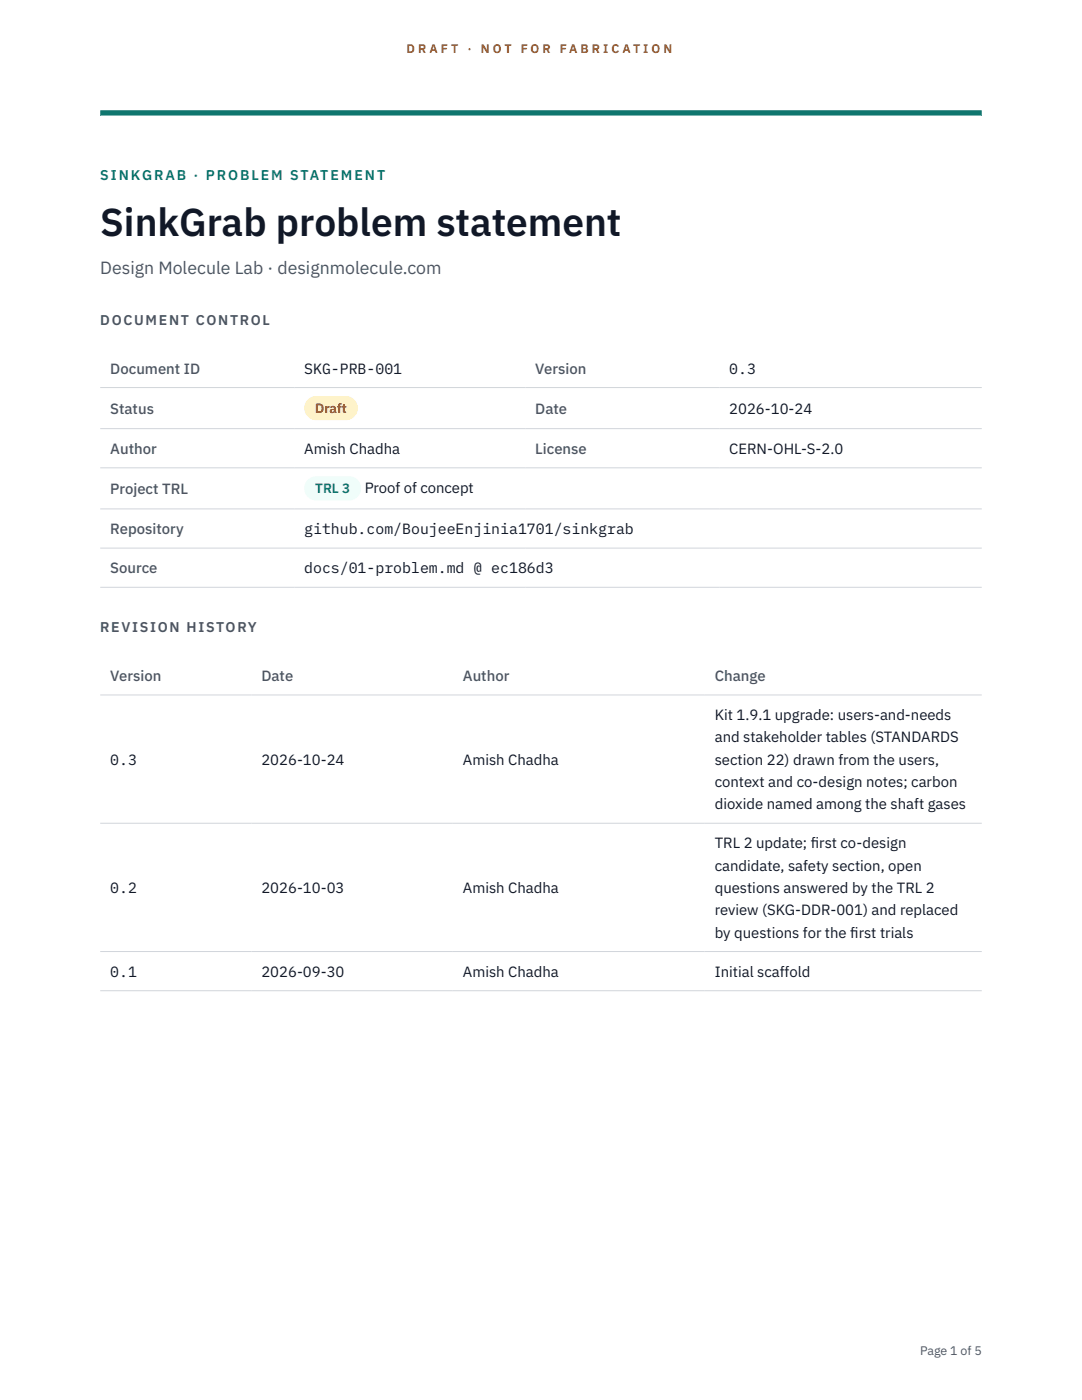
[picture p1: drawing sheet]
<svg xmlns="http://www.w3.org/2000/svg" width="216mm" height="279mm" viewBox="0 0 216 279" stroke-linecap="round" stroke-linejoin="round" font-family="sans-serif">
<defs><g id="words">
<text font-size="7.8" fill="#111827" x="20" y="47.1">SinkGrab problem statement</text>
<text font-size="3.5" fill="#4b5563" x="20" y="54.6">Design Molecule Lab · designmolecule.com</text>
<g font-size="3" fill="#4b5563">
<text x="22" y="74.5">Document ID</text>
<text x="106.8" y="74.5">Version</text>
<text x="22" y="82.6">Status</text>
<text x="106.8" y="82.6">Date</text>
<text x="22" y="90.6">Author</text>
<text x="106.8" y="90.6">License</text>
<text x="22" y="98.6">Project TRL</text>
<text x="22" y="106.6">Repository</text>
<text x="22" y="114.4">Source</text>
<text x="22" y="135.9">Version</text>
<text x="52.2" y="135.9">Date</text>
<text x="92.4" y="135.9">Author</text>
<text x="142.6" y="135.9">Change</text>
</g>
<g font-size="3" fill="#111827">
<text x="60.7" y="74.5">SKG-PRB-001</text>
<text x="145.5" y="74.5">0.3</text>
<text x="145.5" y="82.6">2026-10-24</text>
<text x="60.7" y="90.6">Amish Chadha</text>
<text x="145.5" y="90.6">CERN-OHL-S-2.0</text>
<text x="72.8" y="98.5">Proof of concept</text>
<text x="60.7" y="106.6">github.com/BoujeeEnjinia1701/sinkgrab</text>
<text x="60.7" y="114.4">docs/01-problem.md @ ec186d3</text>
<text x="142.6" y="143.7">Kit 1.9.1 upgrade: users-and-needs</text>
<text x="142.6" y="148.2">and stakeholder tables (STANDARDS</text>
<text x="22" y="152.6">0.3</text>
<text x="52.2" y="152.6">2026-10-24</text>
<text x="92.4" y="152.6">Amish Chadha</text>
<text x="142.6" y="152.6">section 22) drawn from the users,</text>
<text x="142.6" y="157.1">context and co-design notes; carbon</text>
<text x="142.6" y="161.5">dioxide named among the shaft gases</text>
<text x="142.6" y="169.3">TRL 2 update; f</text>
<text x="142.6" y="173.8">candidate, safety section, open</text>
<text x="161.8" y="169.3">irst co-design</text>
<text x="22" y="178.2">0.2</text>
<text x="52.2" y="178.2">2026-10-03</text>
<text x="92.4" y="178.2">Amish Chadha</text>
<text x="142.6" y="178.2">questions answered by the TRL 2</text>
<text x="142.6" y="182.7">review (SKG-DDR-001) and replaced</text>
<text x="142.6" y="187.1">by questions for the f</text>
<text x="169.7" y="187.1">irst trials</text>
<text x="22" y="194.9">0.1</text>
<text x="52.2" y="194.9">2026-09-30</text>
<text x="92.4" y="194.9">Amish Chadha</text>
<text x="142.6" y="194.9">Initial scaffold</text>
</g>
<text font-size="2.8" fill="#0f766e" x="20" y="36">SINKGRAB · PROBLEM STATEMENT</text>
<g font-size="2.8" fill="#4b5563">
<text x="20" y="64.8">DOCUMENT CONTROL</text>
<text x="20" y="126.2">REVISION HISTORY</text>
</g>
<text font-size="2.7" fill="#92400e" x="62.9" y="82.5">Draft</text>
<text font-size="2.7" fill="#0f766e" x="62.9" y="98.5">TRL 3</text>
<g font-size="2.5" fill="#b45309">
<text x="81.1" y="10.5">D R A F T</text>
<text x="93.3" y="10.5">·</text>
<text x="95.9" y="10.5">N O T</text>
<text x="103.9" y="10.5">F O R</text>
<text x="111.7" y="10.5">F A B R I C A T I O N</text>
</g>
<text font-size="2.5" fill="#4b5563" x="183.6" y="270.3">Page 1 of 5</text>
</g></defs>
<path d="M20 23.1h175.9zM20 22h175.9v1.1h-175.9z" fill-rule="evenodd" fill="#0f766e"/>
<path d="M20 77.3h175.9M20 85.5h175.9M20 93.4h175.9M20 101.6h175.9M20 109.4h175.9M20 117.2h175.9M20 138.7h175.9M20 164.3h175.9M20 189.9h175.9M20 197.7h175.9" fill="none" stroke="#d1d5db" stroke-width=".2"/>
<path d="M60.7 79h10.7v4.9h-10.7z" fill="#fef3c7"/>
<path d="M60.7 95.1h11.4v4.8h-11.4z" fill="#f0fdfa"/>
<use href="#words"/>
</svg>
